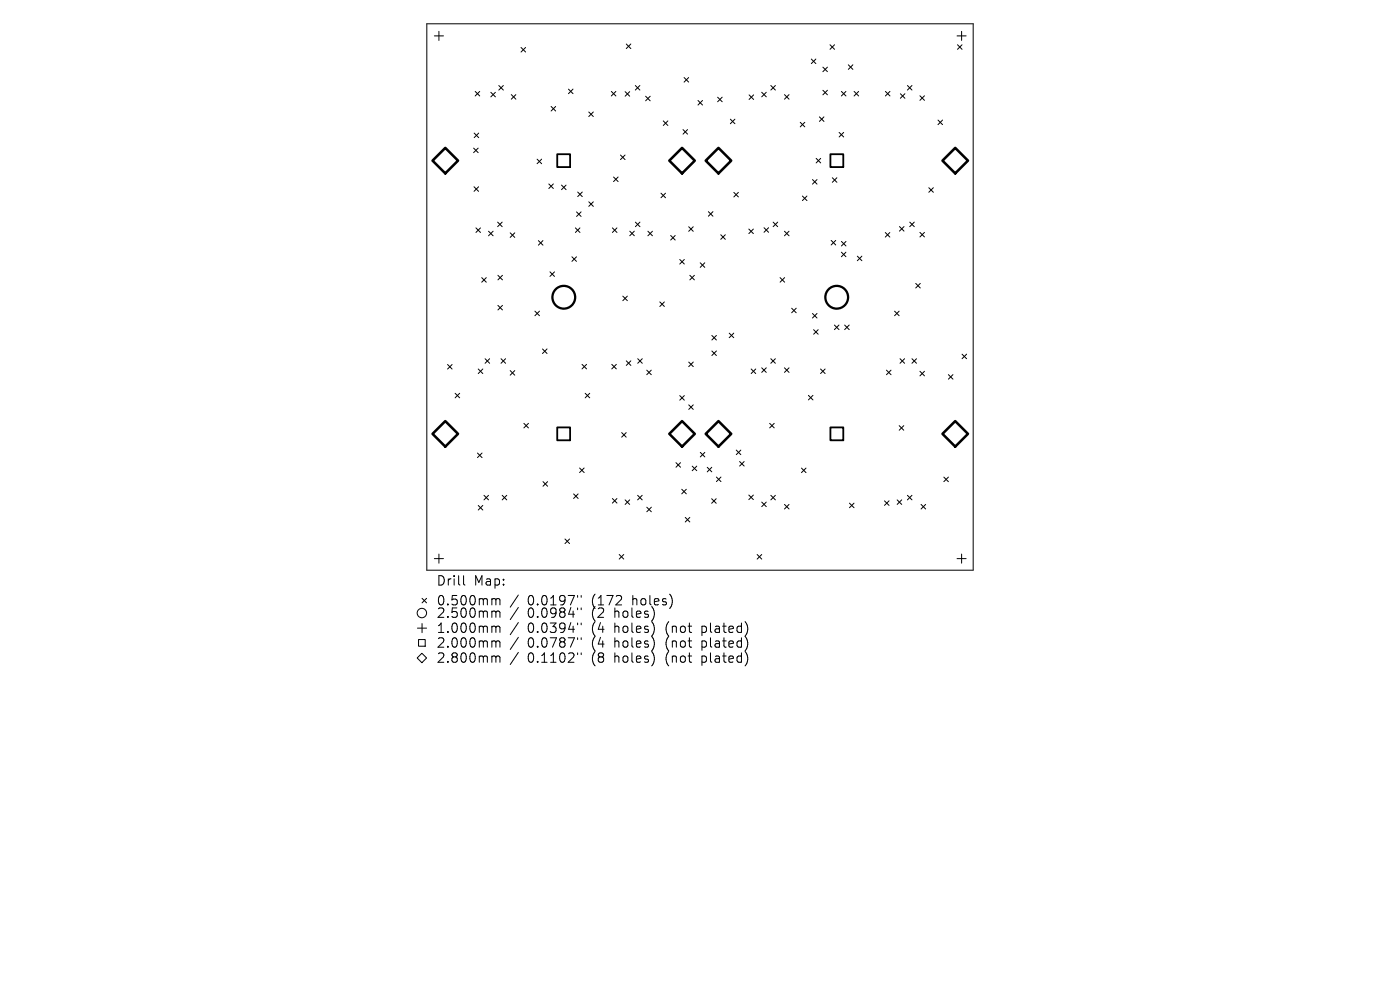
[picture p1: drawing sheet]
<svg xmlns="http://www.w3.org/2000/svg" width="297mm" height="210mm" viewBox="0 0 297 210" stroke-linecap="round" stroke-linejoin="round" font-family="sans-serif">
<defs><g id="words">
<g font-size="2.8">
<text x="92.5" y="124.5">Drill</text>
<text x="100.5" y="124.5">Map:</text>
<text x="92.5" y="128.7">0.500mm</text>
<text x="92.5" y="131.3">2.500mm</text>
<text x="111.9" y="128.7">0.0197&quot;</text>
<text x="111.9" y="131.3">0.0984&quot;</text>
<text x="125.7" y="128.7">(172</text>
<text x="125.7" y="131.3">(2</text>
<text x="130.6" y="131.3">holes)</text>
<text x="134.4" y="128.7">holes)</text>
<text x="92.5" y="134.5">1.000mm</text>
<text x="92.5" y="137.7">2.000mm</text>
<text x="111.9" y="134.5">0.0394&quot;</text>
<text x="111.9" y="137.7">0.0787&quot;</text>
<text x="125.7" y="134.5">(4</text>
<text x="125.7" y="137.7">(4</text>
<text x="130.6" y="134.5">holes)</text>
<text x="130.6" y="137.7">holes)</text>
<text x="141.7" y="134.5">(not</text>
<text x="141.7" y="137.7">(not</text>
<text x="149.5" y="134.5">plated)</text>
<text x="149.5" y="137.7">plated)</text>
<text x="92.5" y="140.9">2.800mm</text>
<text x="111.9" y="140.9">0.1102&quot;</text>
<text x="125.7" y="140.9">(8</text>
<text x="130.6" y="140.9">holes)</text>
<text x="141.7" y="140.9">(not</text>
<text x="149.5" y="140.9">plated)</text>
</g>
</g></defs>
<g fill="none" stroke="#000" stroke-width=".21">
<path d="M90.5 5h116v116h-116zM92.1 7.6h2M93.1 6.6v2M100.8 19.4l1 1M101.8 19.4l-1 1M104.1 19.6l1 .9M105.1 19.6l-1 .9M105.8 18.1l1 1M106.8 18.1l-1 1M110.5 10.1l1 .9M111.5 10.1l-1 .9M120.6 18.9l1 1"/>
<path d="M121.6 18.9l-1 1M129.7 19.4l1 1M130.7 19.4l-1 1M132.6 19.4l1 1M132.9 9.3l.9 1M133.6 19.4l-1 1M133.8 9.3l-.9 1M134.8 18.1l.9 1M135.7 18.1l-.9 1M145.1 16.4l1 1M146.1 16.4l-1 1M161.6 19.6l1 .9"/>
<path d="M162.6 19.6l-1 .9M163.5 18.1l1 1M164.5 18.1l-1 1M172.1 12.5l1 1M173.1 12.5l-1 1M174.6 14.2l.9 1M174.6 19.1l.9 1M175.5 14.2l-.9 1M175.5 19.1l-.9 1M176.1 9.5l.9 1M177 9.5l-.9 1M178.5 19.4l1 1"/>
<path d="M179.5 19.4l-1 1M180 13.8l.9 .9M180.9 13.8l-.9 .9M181.2 19.4l1 1M182.2 19.4l-1 1M187.8 19.4l1 1M188.8 19.4l-1 1M191 19.9l1 1M192 19.9l-1 1M192.5 18.1l1 1M193.5 18.1l-1 1M203 7.6h2"/>
<path d="M203.1 9.5l1 1M204 6.6v2M204.1 9.5l-1 1M100.5 31.4l.9 1M100.6 39.6l.9 1M100.6 28.2l1 1M101.4 31.4l-.9 1M101.5 39.6l-.9 1M101.6 28.2l-1 1M108.5 20.1l.9 .9M109.4 20.1l-.9 .9M113.9 33.8l1 .9"/>
<path d="M114.9 33.8l-1 .9M116.4 39l1 1M116.9 22.6l1 .9M117.4 39l-1 1M117.9 22.6l-1 .9M119.1 39.3l1 .9M120.1 39.3l-1 .9M124.9 23.8l1 .9M125.9 23.8l-1 .9M130.2 37.5l.9 1M131.1 37.5l-.9 1M131.6 32.9l1 1"/>
<path d="M132.6 32.9l-1 1M137 20.4l.9 1M137.9 20.4l-.9 1M140.7 25.6l1 1M141.7 25.6l-1 1M144.9 27.5l1 1M145.9 27.5l-1 1M148.1 21.3l.9 1M149 21.3l-.9 1M152.2 20.6l1 1M153.2 20.6l-1 1M154.9 25.3l1 .9"/>
<path d="M155.9 25.3l-1 .9M158.9 20.1l1 1M159.9 20.1l-1 1M166.4 20.1l1 .9M167.4 20.1l-1 .9M169.8 25.9l.9 1M170.7 25.9l-.9 1M172.4 38.1l.9 1M173.1 33.6l1 1M173.3 38.1l-.9 1M173.8 24.8l1 1M174.1 33.6l-1 1"/>
<path d="M174.8 24.8l-1 1M176.6 37.7l.9 1M177.5 37.7l-.9 1M178 28.1l1 1M179 28.1l-1 1M195.2 20.3l.9 1M196.1 20.3l-.9 1M197 39.8l1 1M198 39.8l-1 1M199 25.5l1 .9M200 25.5l-1 .9M101 48.3l.9 1"/>
<path d="M101.9 48.3l-.9 1M102.2 58.9l1 1M103.2 58.9l-1 1M103.6 49.1l1 .9M104.6 49.1l-1 .9M105.6 47.1l.9 1M105.6 58.4l1 1M106.5 47.1l-.9 1M106.6 58.4l-1 1M108.2 49.4l1 1M109.2 49.4l-1 1M114.2 51l1 1"/>
<path d="M115.2 51l-1 1M116.7 57.7l.9 .9M117.6 57.7l-.9 .9M121.3 54.5l1 .9M122.1 48.3l.9 1M122.3 54.5l-1 .9M122.3 44.9l1 1M122.6 40.7l.9 1M123 48.3l-.9 1M123.3 44.9l-1 1M123.5 40.7l-.9 1M124.9 42.8l1 1"/>
<path d="M125.9 42.8l-1 1M129.9 48.3l1 1M130.9 48.3l-1 1M133.6 49l1 1M134.6 49l-1 1M134.8 47.1l1 1M135.8 47.1l-1 1M137.4 49.1l1 .9M138.4 49.1l-1 .9M140.2 41l1 .9M141.2 41l-1 .9M142.3 50l.9 .9"/>
<path d="M143.2 50l-.9 .9M144.2 55l1 1M145.2 55l-1 1M146.1 48.1l1 1M146.3 58.4l1 1M147.1 48.1l-1 1M147.3 58.4l-1 1M148.5 55.8l1 .9M149.5 55.8l-1 .9M150.3 44.9l.9 1M151.2 44.9l-.9 1M152.9 49.8l1 1"/>
<path d="M153.9 49.8l-1 1M155.7 40.8l.9 1M156.6 40.8l-.9 1M158.9 48.6l.9 1M159.8 48.6l-.9 1M162.1 48.3l1 1M163.1 48.3l-1 1M164 47.1l1 1M165 47.1l-1 1M165.5 58.9l1 1M166.4 49.1l1 .9M166.5 58.9l-1 1"/>
<path d="M167.4 49.1l-1 .9M170.2 41.6l1 1M171.2 41.6l-1 1M176.3 51l1 1M177.3 51l-1 1M178.5 53.5l1 1M178.5 51.2l1 1M179.5 53.5l-1 1M179.5 51.2l-1 1M181.9 54.3l.9 1M182.8 54.3l-.9 1M187.8 49.3l1 1"/>
<path d="M188.8 49.3l-1 1M190.8 48.1l1 .9M191.8 48.1l-1 .9M193 47.1l1 1M194 47.1l-1 1M195.2 49.3l.9 1M196.1 49.3l-.9 1M94.9 77.3l1 1M95.9 77.3l-1 1M101.5 78.3l.9 .9M102.4 78.3l-.9 .9M102.9 76.1l1 1"/>
<path d="M103.9 76.1l-1 1M105.6 64.8l1 .9M106.3 76.1l1 1M106.6 64.8l-1 .9M107.3 76.1l-1 1M108.2 78.6l1 1M109.2 78.6l-1 1M113.5 66l.9 1M114.4 66l-.9 1M115.1 74l1 1M116.1 74l-1 1M123.5 77.3l.9 1"/>
<path d="M124.4 77.3l-.9 1M129.8 77.3l.9 1M130.7 77.3l-.9 1M132.1 62.8l1 1M132.9 76.5l.9 1M133.1 62.8l-1 1M133.8 76.5l-.9 1M135.3 76.1l1 1M136.3 76.1l-1 1M137.2 78.5l1 1M138.2 78.5l-1 1M140 64l.9 1"/>
<path d="M140.9 64l-.9 1M146.1 76.8l1 1M147.1 76.8l-1 1M151 71.2l1 .9M151 74.5l1 .9M152 71.2l-1 .9M152 74.5l-1 .9M154.7 70.7l1 .9M155.7 70.7l-1 .9M159.4 78.3l.9 .9M160.3 78.3l-.9 .9M161.6 78l1 1"/>
<path d="M162.6 78l-1 1M163.5 76.1l1 1M164.5 76.1l-1 1M166.4 78l1 1M167.4 78l-1 1M167.9 65.4l1 .9M168.9 65.4l-1 .9M172.4 66.5l.9 1M172.6 69.9l1 1M173.3 66.5l-.9 1M173.6 69.9l-1 1M174.1 78.3l.9 .9"/>
<path d="M175 78.3l-.9 .9M177 69l1 .9M178 69l-1 .9M179.2 69l1 .9M180.2 69l-1 .9M188.1 78.5l.9 1M189 78.5l-.9 1M189.8 66l.9 1M190.7 66l-.9 1M190.9 76.1l1 1M191.9 76.1l-1 1M193.5 76.1l.9 1"/>
<path d="M194.3 60.1l.9 1M194.4 76.1l-.9 1M195.2 78.8l.9 .9M195.2 60.1l-.9 1M196.1 78.8l-.9 .9M201.2 79.5l1 .9M202.2 79.5l-1 .9M204.1 75.1l1 1M205.1 75.1l-1 1M96.6 83.4l.9 1M97.5 83.4l-.9 1M101.3 96.1l1 1"/>
<path d="M102.3 96.1l-1 1M111.1 89.8l1 1M112.1 89.8l-1 1M123 99.3l.9 .9M123.9 99.3l-.9 .9M124.1 83.4l1 1M125.1 83.4l-1 1M131.9 91.8l.9 .9M132.8 91.8l-.9 .9M143.4 98.1l1 1M144.2 83.9l1 1M144.4 98.1l-1 1"/>
<path d="M145.2 83.9l-1 1M146.1 85.9l1 .9M146.8 98.9l1 .9M147.1 85.9l-1 .9M147.8 98.9l-1 .9M148.6 96l.9 .9M149.5 96l-.9 .9M150 99.1l1 1M151 99.1l-1 1M156.2 95.5l1 .9M156.9 97.9l1 1M157.2 95.5l-1 .9"/>
<path d="M157.9 97.9l-1 1M163.3 89.8l.9 1M164.2 89.8l-.9 1M170 99.3l1 1M171 99.3l-1 1M171.5 83.9l1 .9M172.5 83.9l-1 .9M190.8 90.3l.9 1M191.7 90.3l-.9 1M92.1 118.5h2M93.1 117.5v2M101.5 107.2l.9 1"/>
<path d="M102.4 107.2l-.9 1M102.7 105.1l.9 .9M103.6 105.1l-.9 .9M106.5 105.1l1 .9M107.5 105.1l-1 .9M115.2 102.2l1 .9M116.2 102.2l-1 .9M119.9 114.3l.9 1M120.8 114.3l-.9 1M121.7 104.8l1 .9M122.7 104.8l-1 .9M129.9 105.8l1 .9"/>
<path d="M130.9 105.8l-1 .9M131.4 117.6l.9 1M132.3 117.6l-.9 1M132.6 106l1 1M133.6 106l-1 1M135.3 105.1l.9 .9M136.2 105.1l-.9 .9M137.2 107.6l1 1M138.2 107.6l-1 1M144.6 103.8l1 1M145.4 109.8l.9 .9M145.6 103.8l-1 1"/>
<path d="M146.3 109.8l-.9 .9M151 105.8l.9 1M151.9 105.8l-.9 1M152 101.2l.9 1M152.9 101.2l-.9 1M158.9 105l.9 1M159.8 105l-.9 1M160.6 117.6l1 1M161.6 117.6l-1 1M161.6 106.5l1 1M162.6 106.5l-1 1M163.5 105.1l1 .9"/>
<path d="M164.5 105.1l-1 .9M166.4 107l1 1M167.4 107l-1 1M180.2 106.7l1 1M181.2 106.7l-1 1M187.6 106.2l1 1M188.6 106.2l-1 1M190.3 106l1 1M191.3 106l-1 1M192.5 105.1l1 .9M193.5 105.1l-1 .9M195.4 107l1 1"/>
<path d="M196.4 107l-1 1M200.2 101.2l1 1M201.2 101.2l-1 1M203 118.5h2M204 117.5v2M88.6 133.2h1.9M88.8 135.7h1.4v1.4h-1.4zM89.5 138.6l1 1-1 1-1-1zM89.5 126.9l1 1M89.5 132.3v1.9M90.5 126.9l-1 1M98.3 122.1v1.7l.3 .3"/>
<path d="M104.6 127l.5 .1 .1 .2M104.6 129.6h.3l.3 .3M104.6 132.8l.5 .1 .1 .2M104.6 136h.3l.3 .2M104.6 139.2h.3l.3 .2M105.2 127.3l.3-.3 .5 .1 .1 1.2M105.2 127.3v1M105.2 129.9v1.1M105.2 133.1v1.1M105.2 136.2v1.1M105.2 139.4v1.1M105.2 129.9l.3-.3 .5 .1 .1 1.3"/>
<path d="M105.2 133.1l.3-.3 .5 .1 .1 1.3M105.2 136.2l.3-.2 .5 .1 .1 1.2M105.2 139.4l.3-.2 .5 .1 .1 1.2M110 126.2l-1.8 2.6M110 128.9l-1.8 2.5M110 132.1l-1.8 2.5M110 135.2l-1.8 2.6M110 138.4l-1.8 2.6M122.5 126.3v.4M122.5 129v.3M122.5 132.2v.3M122.5 135.3v.4"/>
<path d="M122.5 138.5v.4M123.3 126.3v.4M123.3 129v.3M123.3 132.2v.3M123.3 135.3v.4M123.3 138.5v.4"/>
<circle cx="89.5" cy="130" r="1"/>
</g>
<g fill="none" stroke="#000" stroke-width=".48">
<circle cx="119.6" cy="63.1" r="2.41"/>
<circle cx="177.5" cy="63.1" r="2.41"/>
</g>
<path d="M118.2 32.7h2.7v2.7h-2.7zM176.2 32.7h2.7v2.7h-2.7zM118.2 90.7h2.7v2.7h-2.7zM176.2 90.7h2.7v2.7h-2.7z" fill="none" stroke="#000" stroke-width=".39"/>
<path d="M94.5 31.4l2.7 2.7-2.7 2.7-2.7-2.7zM144.7 31.4l2.7 2.7-2.7 2.7-2.7-2.7zM152.4 31.4l2.7 2.7-2.7 2.7-2.7-2.7zM199.9 34.1l2.7-2.7 2.7 2.7-2.7 2.7zM91.8 92l2.7-2.7 2.7 2.7-2.7 2.7zM142 92l2.7-2.7 2.7 2.7-2.7 2.7zM149.7 92l2.7-2.7 2.7 2.7-2.7 2.7zM199.9 92l2.7-2.7 2.7 2.7-2.7 2.7z" fill="none" stroke="#000" stroke-width=".54"/>
<use href="#words"/>
</svg>
